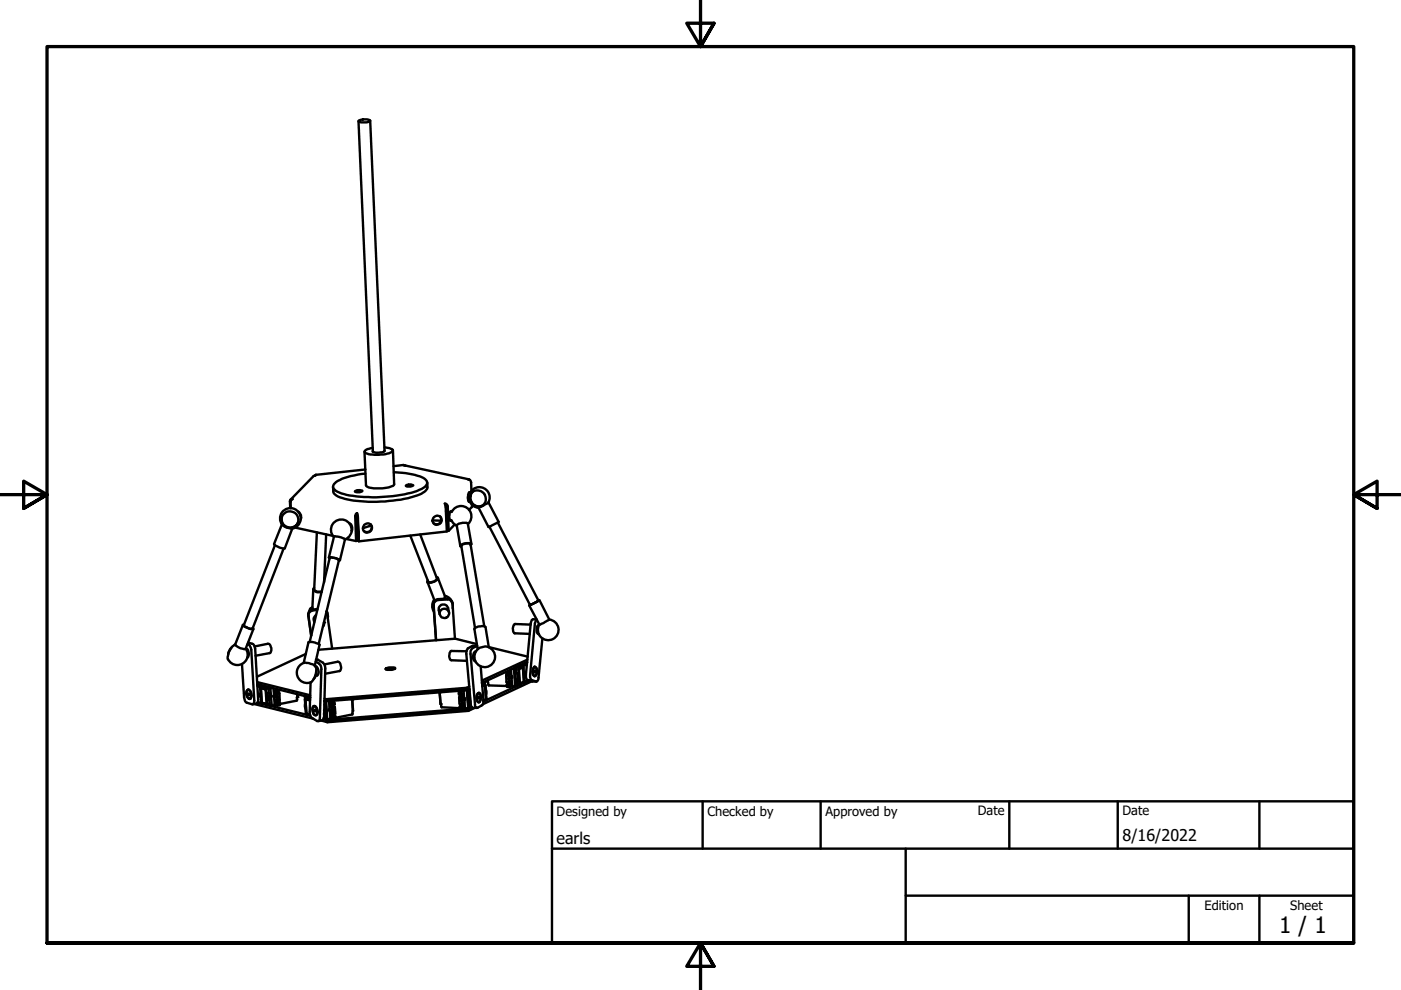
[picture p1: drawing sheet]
<svg xmlns="http://www.w3.org/2000/svg" width="297mm" height="210mm" viewBox="0 0 297 210" stroke-linecap="round" stroke-linejoin="round" font-family="sans-serif">
<defs><g id="words">
<text font-size="4.8" x="271.2" y="197.8">1 / 1</text>
<g font-size="3.4">
<text x="118" y="178.9">earls</text>
<text x="238" y="178.3">8/16/2022</text>
</g>
<g font-size="2.7">
<text x="118" y="173">Designed by</text>
<text x="150" y="173">Checked by</text>
<text x="175" y="173">Approved by</text>
<text x="207.3" y="172.9">Date</text>
<text x="238" y="172.9">Date</text>
<text x="255.4" y="193">Edition</text>
<text x="273.6" y="193">Sheet</text>
</g>
</g></defs>
<!-- layer: Visible (ISO) -->
<g fill="none" stroke="#000" stroke-width=".51">
<path d="M76 25.7l3.1 70M76.1 25.6a2.55 2.55 0 0 1 2.4 0 2.82 2.82 0 0 1-2.5 .1zM78.5 25.6l3 70.1M77.5 99.5l-10.6 1.2M81.5 95.5v.1a2.68 2.68 0 0 1-2.5 .1l.1-.1M81.5 94.8l1.1 .2 .5 .2 .2 .3a2.44 2.44 0 0 1-2 .9 8 8 0 0 1-3.9-.4l-.1-.3 .4-.4 1.3-.3M83.3 95.5l.3 7.2a2.4 2.4 0 0 1-2.1 .8h-.4a5.4 5.4 0 0 1-3.4-.5l-.4-7.2M83.4 98.8l2.5-.1 13.5 2.9M58.3 115.6l-6.6 17 .5 .3a1.32 1.32 0 0 0 1.3 .4M59.8 111.2l-1.7 4.2 .3 .3 .9 .4 .7 .2 .4-.1 1.6-4.2M59.8 109.7a1.81 1.81 0 0 0 1.3 2.1 1.81 1.81 0 0 0 2.1-1.2M59.8 111.3l1 .6 1.1 .2"/>
<path d="M59.8 111.3a2.19 2.19 0 0 1 .7-3.3 2.19 2.19 0 0 1 3.1 1.2 2.19 2.19 0 0 1-1.7 2.9M60.1 116.3l-6.6 17M61.5 107.7v-1.5l.2-.3 .3-.1-.3 .3v1.6M62.5 111.9l8.2 1.7M63.2 108.5a1.32 1.32 0 0 1 .6 1.6M66.9 100.8l-.4 .1-4.9 5.1M66.9 100.7h.1zM67.2 112.9l-.6 12.1M69.2 113.3l-.5 10.2M69.7 118.2l1.1-4.4 .1-.1 1 .1 1.3 .5-1.1 4.5M69.9 118.4l-.2-.2 .5-.1 .9 .2 1 .4-.3 .1M71.9 118.8l-.6-.4-1.4-.1-4.2 17.8"/>
<path d="M71.9 118.7l-4.3 17.9M73.4 114.3l2.1 .4M73.8 114l-.7 .4M74 110.9a1.26 1.26 0 0 1 .5 1.7M74.5 112.5a2.19 2.19 0 0 0-2.9-2.2 2.19 2.19 0 0 0-.8 3.5M74.5 112.5l-.1 .6-.5 .9M75.2 104.2l.2-.2a1.46 1.46 0 0 1 1.4 .1 1.54 1.54 0 0 1-1.6 .1zM75.7 108.8l.2 .8 .2 5.2-.4-5.7M75.7 108.8l-.4 .6 .2 5.3h.2l-.2-5.3 .2-.3M75.7 108.8v.3M75.8 110.2l-.2 .1M75.9 112.3l-.3 .1"/>
<path d="M78.5 111.2a.99 .99 0 0 1 .1 1.3 .99 .99 0 0 1-1.4 .1M78.6 111.2l-.3 .3-1.3 .5M83.5 100.1a14.7 14.7 0 0 1 6.6 1.5 1.03 1.03 0 0 1 .4 1 1.03 1.03 0 0 1-.7 .8 21.4 21.4 0 0 1-9.1 2 21.6 21.6 0 0 1-9.2-1.2l-.3-.2a1.01 1.01 0 0 1-.6-.9 1.01 1.01 0 0 1 .6-.9 14.4 14.4 0 0 1 6.3-1.8M86 103l.2-.2a1.46 1.46 0 0 1 1.4 .1 1.54 1.54 0 0 1-1.6 .1zM87 113.6l3.8 9.8M89.1 113.3l3.5 9.4M90.6 102.3a2.11 2.11 0 0 1-1.7 2.6 30.8 30.8 0 0 1-16.4 .7 1.98 1.98 0 0 1-1.9-2.4M91.7 110.3l1.8 .1M93.3 109.5a1.02 1.02 0 0 1 0 1.3 1.02 1.02 0 0 1-1.4 .2M94.4 107.1l.2 .1 .3 5.4h.2l-.2-5.2-.2-.5-.4-.1 .2 .5 .2 5.4-18.6 2.1M94.6 108.4h.1M94.6 110.4h.1"/>
<path d="M95.7 110.3l.6 .8 .6 .4M95.8 108.6a2.19 2.19 0 0 1 3.2-.9 2.19 2.19 0 0 1 .2 3.4M95.8 108.4h-.2a1.84 1.84 0 0 0-.1 2l.3 .1M96.4 111.2l-1.3 1.4M97.8 115.7l2.9 17.4M99.6 106.3a2.19 2.19 0 0 0 1.8 1.4M99.6 101.8l-.3-.2 .3 .2 .3 .5v1.7M99.6 104.6a2.19 2.19 0 0 1 3-1.1 2.19 2.19 0 0 1 .9 3.1M99.8 115.4a1.75 1.75 0 0 0-2 .3v.1M99.8 115.6l.1-.2a1.66 1.66 0 0 0-1.9 0l-.4 .3 .2 .2M99.8 104.4h-.3a1.95 1.95 0 0 0-.1 2h.3M99.8 115.4l2.9 17.4"/>
<path d="M99.8 106.1a1.72 1.72 0 0 0 2.6 1.1M99.9 106.3l.5 .6 1 .5M99.9 104.7l-.1 .7 .1 .9M99.9 115.4l-.7-4.4a2.12 2.12 0 0 0-2.4 .4l.8 4.4M100 104.4a1.76 1.76 0 0 1 2.9 .6 1.76 1.76 0 0 1-1.6 2.5 1.85 1.85 0 0 1-1.6-1.2 1.85 1.85 0 0 1 .3-1.9zM100.1 107v.5l-.7 .6M100.3 104.2l-.5 .8M101.5 107.6l2.1-1.1 2.1 4.2-2.1 1zM103.8 111.7l8.6 16.6M105.5 110.8l8.7 16.6-2 1 2.1-1.2-.1 .1M49.1 137.3a1.94 1.94 0 0 0-.7 1.4M49.8 136.7a3.4 3.4 0 0 0-1.5 3.1 2.21 2.21 0 0 0 3.1 .9 2.21 2.21 0 0 0 .7-3.2"/>
<path d="M49.9 136.7h.1M51.5 132.5l-1.7 4.2M51.8 132.4l-.3 .1a3.2 3.2 0 0 0 2.2 .8l-.1-.2M52.1 137.4a1.36 1.36 0 0 1 .4 2M52.5 136.6l.5 .3 .3 .9 .6 10.7-.1 .6-.2 .2-1.4-.4-.3-.3-.1-.7-.5-7.1M52.6 136.2l1.1 .4 .4 1 .6 11.2-.3 .3-.8 .2M53.7 133.4l-1.6 4.2h-.2a3.2 3.2 0 0 1-2.1-.9M54 137.1l2.8-.6a1.13 1.13 0 0 1 .7 1.6l-.3 .4-3 .5M64.8 138.7l-10.3 4.8M66.1 129.1h.1M66.1 129.1l-.3 .3M66.2 128.7l-.4 .4"/>
<path d="M66.3 129.3l-.5-.3-.2 .6M66.4 124.9l-.2 4 .2 .4M66.6 124.9a1.15 1.15 0 0 0 1.6 .5M66.6 124.6l-.1 .1a.83 .83 0 0 0 1.1 .9l.6-.1M67 139.9h.4l1.1 .6 .2 .3 .3 .7-.3 10.6-.2 .6-1 .2M67 130.4l-.3 .4a1.04 1.04 0 0 0-.1 1.1M67.2 129.3l-1.2 .2-.4 .3-.2 .5 .6 4.4M67.3 129.1l-1.4 .2-.4 .3-.2 .5 .7 4.7M68.7 132l-.2 .8M69.2 129.7l1.2 7.8M69.3 129.6l.2 .7v.8M69.3 129.6v.3"/>
<path d="M90.6 123.4l1.5 4M92 127.2a2.19 2.19 0 0 0 0 2.5M92.6 122.3l.2 .2a1.71 1.71 0 0 1-1.9 1h-.3l.1-.5M92.6 122.5a1.26 1.26 0 0 1-1.4 1l-.3-.1-.2-.2M92.8 122.5l1.6 4-.3 .5M94.3 126.3l.9 .4 .4 .5M95.2 129.8a1.73 1.73 0 0 0-.9-1.6 1.05 1.05 0 0 0-1.3 1.2l.2 .9M95.8 127.5l.1 .4M95.9 127.9l-.1-.2a.9 .9 0 0 0-1-.8l-2.2 .2-.5 .3-.2 .5 .6 7.8-.6-7.4a1.11 1.11 0 0 1 .9-1.1l2.1-.1a1.11 1.11 0 0 1 1 .9l.6 7.4M95.9 127.9l.1 1M98.9 138.1l-3.1-.1a1.14 1.14 0 0 0-.4 1.7l.3 .3 3.3 .1M100.8 138.1a1.23 1.23 0 0 0 0 2.1"/>
<path d="M101.1 136.6l-4.6-1.2-29 2.4M101.3 137.6l-.7-4.2a2.03 2.03 0 0 1 2.3-.5l.7 4.3 8.3 2M103.5 137.2a2.19 2.19 0 0 1 1.2 3.1 2.19 2.19 0 0 1-3.4 .6 2.19 2.19 0 0 1 .1-3.4M103.5 137.1h-.7l-1.4 .4M111.8 139.9l-9.6 4.4M112.2 128.4l2.2 4 2.1-1M112.5 132.4l-3.3-.1a1.25 1.25 0 0 0 0 2l3.1 .1M113.7 131.4l-.7-.1-.2 .1-.3 .8-1 10.8v.5l.3 .6 1 .4h.9M113.8 131.4l-.4 .8-1 10.9 .1 .9 1.2 .5 .2-.1 .3-.5 .8-8.5M114.3 132.5a1.25 1.25 0 0 0-.1 2M114.4 127.2l2.1 4.2M116.5 131.4a2.19 2.19 0 0 1 1.9 2.7 2.19 2.19 0 0 1-3 1.5 2.19 2.19 0 0 1-1.1-3.1"/>
<path d="M52.3 146.5l.3-.2a1.22 1.22 0 0 1 .4 1.9 1.28 1.28 0 0 1-.7-1.7zM52.5 146.3a.74 .74 0 0 1 .8 .9l-.2 .9a.82 .82 0 0 1-.8-1.1v-.4zM52.6 146.2h.1M52.7 147l.2 .2-.1 .2zM53.1 148.1l-.1 .1M53.8 149.3l12.6 3.1M54.5 145.3l2.3 .6 .2 1-.4 .1M54.5 144.6l11.3 2.8M54.6 145.5l.8 .2-.2 .1M54.6 148.9l1 .3M54.7 148.9l.8 .2M55.2 147h.1"/>
<path d="M55.2 147v-1.2l1 .2 .2 .2 .2 3.1-.1 .2-.9-.3M55.2 147a.44 .44 0 0 0 .1 .8l.1 1.2 .2 .2M55.3 146l1 .3 .2 3-1-.4zM55.6 149l.9 .3M56.5 149.5l8.5 2M56.5 149.5l1 .1M56.6 147v1.4h.5M56.6 147l.2 .7v.4l-.2 .3M57 146.9l.3 .9-.2 .6M57.1 148.4v.8l-.6 .3M58 146l.1 1.5h-.1M58 147.5v.2l.9 .2"/>
<path d="M58 147.5l.9 .2v.2M58.1 147.8l.1 1.7 .7 .1 .1-.1-.1-.5M58.4 149.5l-.9 .1M58.7 146.6l-.2-.3a.47 .47 0 0 0-.2 .5 .47 .47 0 0 0 .3 .4l.1-.2M58.7 146.6l.2 .4M58.7 147l.2 .7-.8-.2M58.7 146.1l.1 .5h-.1M58.7 147h.5l.1 1.4-.4 .2M58.9 148.5l-.4-.3a.54 .54 0 0 0 .3 .9l.1-.1M58.9 148.5l.1 .5M58.9 147.9v.7M58.9 148.5v.1"/>
<path d="M59.2 146.3v.2l-.4 .1M59.2 147l-.4 .1M59.3 148.9l.1 .4M59.4 149.3l-.1 .2-.4 .1M59.4 148.9l-.5 .1M63 147.2l-.1 1.4-3.5 .7M63.1 147.2v.6M64.4 140.6l1-4.4h1.4l1 .5-1.1 4.4M64.4 140.5a2.19 2.19 0 0 0-1.3 2.8 2.19 2.19 0 0 0 2.8 1.4M64.5 140.6h1.1l1.1 .5M64.6 147.6l.1 .5M64.7 148.1l.1-.4 1 .2-11.3-2.8 2.8 .7 .3 3.6-.1 .2"/>
<path d="M64.7 149.2l.1 1.1M64.8 148.1l.5-.1 .4 .1M64.8 148.1l-.2 .3 .2 2.8 .2 .3M64.8 148.4l.9 .1M64.8 148.3v.1M64.8 148.1l.9 .3M64.8 148.4l.2 2.8M65 151.2v.2M65 151.5l.8 .2M65 151.4l.7 .1M66.4 149.8l.1-.1a.96 .96 0 0 1 .8 1.3 .51 .51 0 0 1-.4 .7 .51 .51 0 0 1-.5-.7l-.2-.5zM66.4 149.8l.1-.1a1.17 1.17 0 0 1 .5 1.9 1.1 1.1 0 0 1-.6-1.6z"/>
<path d="M66.6 149.7h.1M66.7 150.5l.2 .1-.1 .2zM66.9 141.3a1.33 1.33 0 0 1 .3 1.9l-.3 .1M66.9 140.2l1 .7 .2 .7-.3 10.8-.2 .5h-.4l-1-.7-.3-.2-.2-.8 .1-6.5a3 3 0 0 0 1-3.5l-.1-.1M67 151.6h.1M67 142.3l-.1 1.1-.4 .6M68.1 152.8l1.3 .3M68.7 150.6v.9M68.8 148.7l.3 .3 .2 3.3M68.8 149.3a2.44 2.44 0 0 1-.2 2.9M68.8 148.8l.2 .1 .3 3.5h-.7M68.8 140.9l2.8-.6a1.13 1.13 0 0 1 .7 1.6l-.3 .4-3 .5"/>
<path d="M68.8 148.1l.3 .1M69.1 148.2l29.8-2.4 .1 .5-29.9 2.4zM69.1 148.7l-.3-.1 .2 .1 .2 .3 .1 3.3M69.3 152.3v.3l-.7-.2 .8 .2M69.3 152.3l-.1 .2M69.4 152.6l29.9-2.4v.5l-29.9 2.4zM69.7 148.7l.8 .2v.6M69.7 148.7l.1 1.7M69.7 150.5l.9 .1 .1 .8M69.7 148.7l.5-.1 .7 .3 .1 .5-.5 .1M69.8 150.4l-.1 .1 .1 .2 .8 .1M69.9 150.7l.1 1.7 .7 .1v-.6h.4l.1 .3"/>
<path d="M70.2 152.4l-.9 .2M70.5 150h.1v.6l-.8-.2M70.5 149.5l-.2-.2a.43 .43 0 0 0-.3 .4 .43 .43 0 0 0 .4 .4l.1-.1M70.5 149.5l.1 .5 .4-.1 .1 1.5h-.5M71 149.9l-.5 .1M71.1 151.9h-.4a.51 .51 0 0 0-.4-.7 .5 .5 0 0 0 .3 .9l.1-.2M71.2 152.2l-.1 .2-.4 .1M74.5 148.3l.2 .1 .1 2.3M74.5 148.2l.2 .2v3.1l-3.5 .7M81.8 141.8l.7-.3 1.3 .1a2.15 2.15 0 0 1-2 .2zM83.8 141.6v.2l-.7 .2h-1h-.2l-.1-.2M93.2 146.8v.1"/>
<path d="M93.4 149.3l-.2-2.5h.1l-.1 .1 .4 3.1 3.9 .1M97.3 147.8h.6M97.5 149.8v.4l.5 .1M97.7 147.8l.2-.8a.46 .46 0 0 1 .3 .5 .46 .46 0 0 1-.3 .4v-.1M97.8 147.8l.1 .9M97.9 148.7v.6l.1-.3a.43 .43 0 0 1 .4 .4 .43 .43 0 0 1-.4 .4M97.9 146.4l-.6 .3v.6l.4 .1v-.6l.7-.4M97.9 147.8h-.6l.1 1.5h.5l-.1 .4M97.9 149.8h-.4h.5M97.9 146.4h.5M98.4 146.4v1.7h.2v.3l-.7 .3M98.4 148.1l-.6 .3 .8-.3"/>
<path d="M98.4 150.1l1 .1M98.5 148.4l.1 1.7-.6 .2v-.5M99.1 146.3l-.1 .3 .3 3.5 .1 .1 .5-.3-.6 .3M99.5 146.1l-.4 .3 .2 3.6 .1 .1M99.5 146.2l-.4 .2 .3 3.7M99.5 145.6l-.6 .2M99.5 146.1l-.5 .2M99.6 146.5a3.5 3.5 0 0 0 .1 3.1l.2 .1M99.6 147.7l.2 1.2M99.9 149.8l-.5 .3M100.6 150.1l-1.3 .6M101.3 147l.2-.1a1.26 1.26 0 0 1 0 2 1.44 1.44 0 0 1-.2-1.9z"/>
<path d="M101.3 147l.2-.1a1.21 1.21 0 0 1-.1 2 1.59 1.59 0 0 1-.1-1.9zM101.4 147.8l.2-.1-.1 .4zM101.4 148.9h.1M101.5 146.9h.1M101.9 141.3l.6 7.6-.3 .6-1.2 .6-.3-.5-.9-11.5 .3-.7 1.1-.5a1.9 1.9 0 0 0-2.3 1v.8l.9 10.9 .4 .5h.9M102.2 145.1h.6M102.7 144.6v.1M102.7 145.1l-.1-.5-.4 .2 9.6-4.4-2.8 1.2 .3 3.9 .9-.4M102.8 145.1l.1 .1 .2 3.2-.6 .4M102.8 145.3l.3 2.9M102.8 145.1l-.6 .2M102.8 145.3l-.6 .2"/>
<path d="M103 146.1l.1 1.1M103.1 148.2l-.6 .4M103.3 144.3l.1 .3M103.4 144.2l.2 1.1 3.8 .2M107.3 142.5v.2h.4l-.1 .4M107.3 143.2h.5M107.4 145.1h.5M107.7 142.3v.4l.2-.3a.43 .43 0 0 1 .3 .4 .43 .43 0 0 1-.3 .4h-.1M107.8 143.2v.6l.7-.3M107.8 144l.1 .6 .2-.3a.53 .53 0 0 1-.1 .9l-.1-.1M107.8 143.2h-.5l.1 1.4h.5l-.1 .5M107.9 145.1h-.4l-.1 .3 .1 .2h.5"/>
<path d="M108.3 142l.3 1.7-.8 .3M108.4 145.5h.9M108.5 143.8l.1 1.7-.7 .1v-.5M108.6 143.5l-.8 .3v.2M109.4 142.7l-.1 1 .2 .5M109.4 142.7h.5l.1 1.5M109.9 142.7l-.2 1 .3 .5M110 144.2h-.5l.1 .8 .6 .1M110.2 145.1l-7.1 3.3M110.8 141.3l-.8 .4-.1 .2 .3 3.2 .9-.3v-1.4a.52 .52 0 0 0 0-.8M110.8 141.3l.2 .3 .1 1M110.8 141.3h.1"/>
<path d="M110.9 141.6l-.9 .3 .2 3 .9-.3M110.9 141.6l.2 3M111.1 144.6l-.9 .3M111.1 142.6h.1M111.5 140.8l-2 .8-.1 1.1M111.5 140.8h.2M111.7 140.9l-.9 .4M111.8 140.5l-.3 .3M112.1 144.2l-1 .5M112.8 144.4l-10.4 4.9M113.2 141.4h.1a1.16 1.16 0 0 1 0 2 1.39 1.39 0 0 1-.1-2zM113.3 141.4h.1a1.25 1.25 0 0 1-.1 2 1.37 1.37 0 0 1 0-2z"/>
<path d="M113.3 143.4h.1M113.3 142.2h.2l-.2 .4zM113.3 141.4h.1"/>
<circle cx="61.5" cy="110.2" r="1.8"/>
<circle cx="77.9" cy="111.9" r=".97"/>
<circle cx="92.7" cy="110.3" r=".97"/>
<circle cx="94.2" cy="130" r=".99"/>
</g>
<g fill="#000">
<circle cx="68.7" cy="132" r=".25"/>
<circle cx="92.1" cy="127.4" r=".25"/>
<circle cx="56.5" cy="149.3" r=".25"/>
<circle cx="63.1" cy="147.8" r=".25"/>
<circle cx="64.8" cy="147.7" r=".25"/>
<circle cx="69.2" cy="152.5" r=".25"/>
<circle cx="74.7" cy="148.4" r=".25"/>
<circle cx="93.4" cy="149.3" r=".25"/>
<circle cx="102.6" cy="144.6" r=".25"/>
</g>
<!-- layer: Border (ISO) -->
<path d="M148.5 -.1v10l-2.9-5h5.8l-2.9 5 2.9-5M0 104.9h10l-5-2.9v5.8l5-2.9-5 2.9M297 104.9h-10l5-2.9v5.8l-5-2.9 5 2.9M10 199.9v-190h277v190h-277h277M151.4 204.9l-2.9-5 2.9 5h-5.8l2.9-5v10" fill="none" stroke="#000" stroke-width=".7"/>
<!-- layer: Title (ISO) -->
<path d="M117 169.9h170v30h-170zM117 179.9h170M149 169.9v10M174 169.9v10M192 179.9v20M214 169.9v10M237 169.9v10M267 169.9v10M192 189.9h95M252 189.9v10M267 189.9v10" fill="none" stroke="#000" stroke-width=".51"/>
<use href="#words"/>
</svg>
